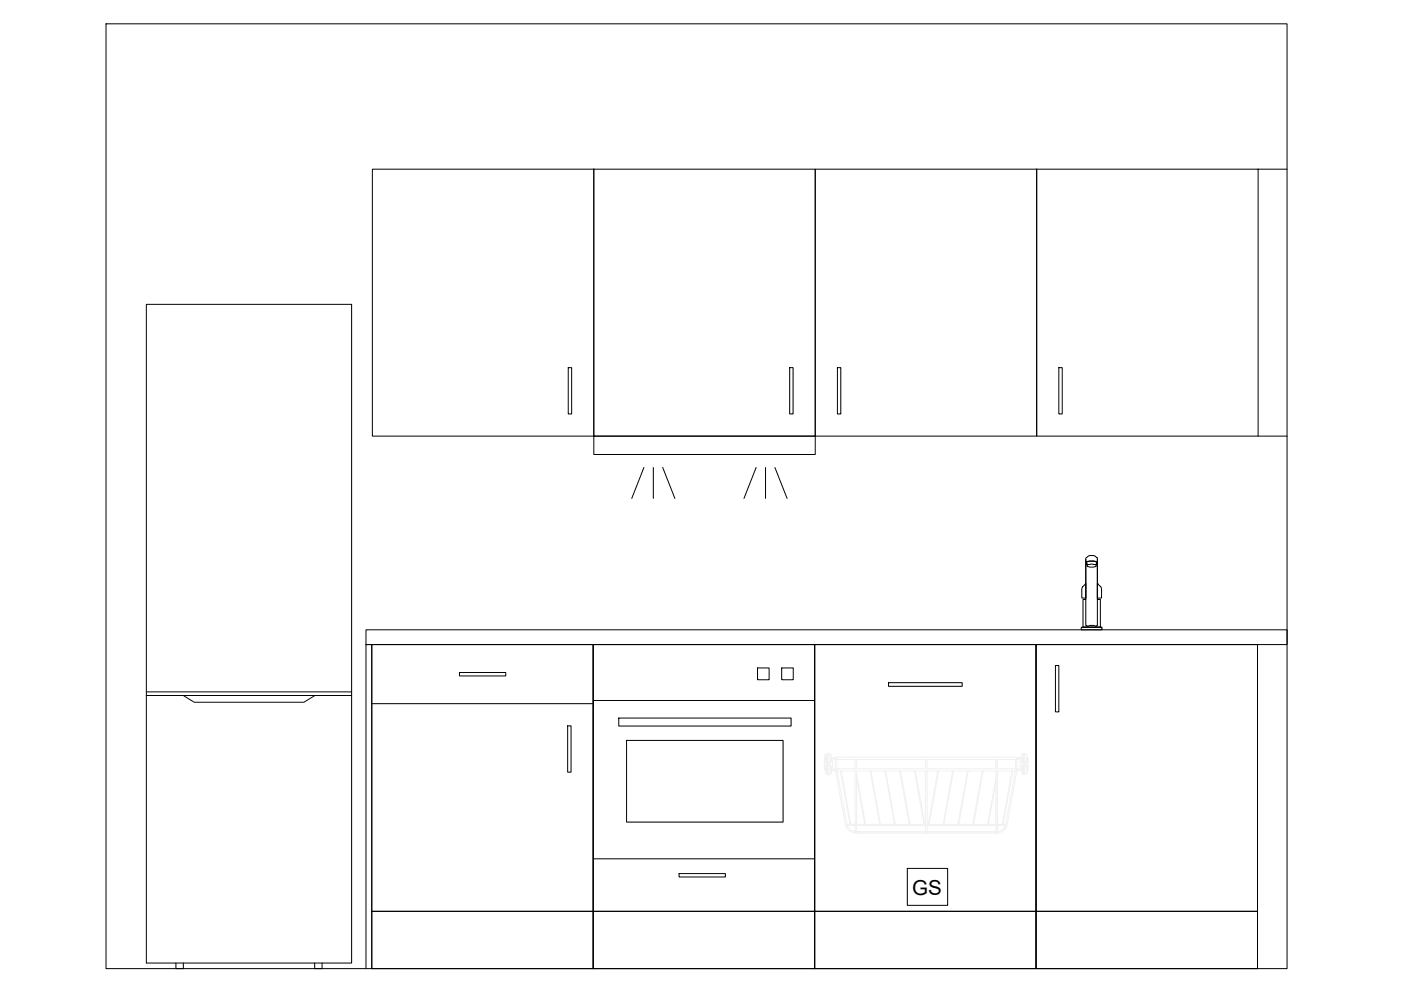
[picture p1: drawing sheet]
<svg xmlns="http://www.w3.org/2000/svg" width="297mm" height="210mm" viewBox="0 0 297 210" stroke-linecap="round" stroke-linejoin="round" font-family="sans-serif">
<defs><g id="words">
<text font-size="4.4" x="193.4" y="189.7">GS</text>
</g></defs>
<!-- layer: 0 -->
<path d="M22.5 5.1h250.4v200.3h-250.4zM266.7 35.9h6.2M266.7 92.5h6.2M77.6 133.5h195.3v3.2h-195.3zM125.8 136.7v68.7M172.7 136.7v68.7M219.7 136.7v68.7M266.6 136.7v68.7M219.7 193.2h46.9v12.2h-46.9zM77.6 205.4v-68.7h1.2v68.7" fill="none" stroke="#000" stroke-width=".21"/>
<!-- layer: BASE -->
<g fill="none" stroke="#000" stroke-width=".21">
<path d="M230.2 118.5v14.1l.4 .2a1.88 1.88 0 0 1 1.7 0l.4-.2v-14.1M230.2 119.4l.3 .3v.4l1 .1a.69 .69 0 0 0 1-.7l.2-.1v7.7h.6v5.9h-3.7v-5.9h.6zM230.3 118.2a1.53 1.53 0 0 1 2.4 .3v.7a3.1 3.1 0 0 0-2.5 0zM230.4 119.2l.4-.2h1.1a.39 .39 0 0 1 .4 .1 .39 .39 0 0 1 .1 .4v.3l-.7-.2-1.2 .2zM232.5 119.3v.2M125.8 136.7h46.9v56.5h-46.9zM219.7 136.7h46.9v56.5h-46.9zM229.2 133.1l4.4-.1v.5h-4.4zM229.4 133h4.2M229.5 124.3l.7-.6v3.1h-.8v-2zM232.7 123.7l.7 .6 .2 .5v2h-.9zM125.8 148.5h46.9"/>
<path d="M131.2 152.2h36.5v1.7h-36.5zM132.8 157h33.2v17.3h-33.2zM160.6 141.6h2.5v2.5h-2.5zM165.7 141.6h2.5v2.5h-2.5zM223.8 141.1h.7v9.8h-.7zM125.8 193.2h46.9v12.2h-46.9zM125.8 182.1h46.9M144 185.2h9.8v.7h-9.8z"/>
</g>
<!-- layer: DISHWASHER -->
<g fill="none" stroke="#f0f0f0" stroke-width=".21">
<path d="M175.1 159.9v.1M175.3 159.8h.6l.2 .2v1.8h-1v-1.8zM175.5 159.7l-.1 2.1-.3-.3M175.5 159.7l-.1 .1M175.8 159.8l-.1 2M175.9 159.8h.1M176 159.9h.1M216.7 159.9v.1M217 159.7l-.2 .1-.2 .3v1.7h1.1v-.4M217 159.7l.5 .1 .2 .4M217 159.7v2.1M217.3 159.8v2"/>
<path d="M174.8 160.6l.2 .2M174.8 160v3.4l.1-.1M174.9 163.3l-.1 .1M174.9 160.7h.1M174.9 163.3h.1M175 160.8h.1M175 160.8l.1 .1M175.1 163h.1M175.1 160.6h.1M175.1 160.9h.1M175.1 163.4h.1M175.1 160.2h.1"/>
<path d="M175.1 161.4h.1M175.1 162.6h.1M175.1 163.8h.1M175.1 162.2h1v1.8l-.2 .2-.8-.1zM175.1 163.1l-.2 .2M175.1 162.4h.1M175.3 162.2h.1M175.3 161.8h.1M175.3 164.2h.1M175.4 162.2l-.3 .3M175.5 162.2v2M175.7 162.2v2"/>
<path d="M175.8 162.2l.3 .2M175.9 161.7h.1M176 164.1h.1M176 161.6v.1M176 162.3v.1M176.1 163h.1M176.1 160.6h.1M176.1 160.9h.1M176.1 163.4h.1M176.1 161.4h.1M176.1 160.2h.1M176.1 163.8h.1"/>
<path d="M176.1 162.6h.1M176.1 160.6h1M176.1 160.9h1M176.1 161.6l-.3 .2M176.1 163h1M176.1 163.4h1M176.2 163h.1M176.3 161l-.1 .1M176.4 163h.1M176.4 161l.1 .1v1.8M176.4 161.1l-.3 .1M176.5 161.2h.1"/>
<path d="M176.5 162.8l-.2 .2-.2-.2M177.1 163h.1M177.1 160.6h.1M177.1 163.4h.1M177.1 160.9h.1M177.1 160.9v2.1M177.1 161h.1M177.2 163.4h.1M177.2 160.6l-.1 .3M177.2 163.4h38.4M177.2 161h4.2M177.2 160.6h38.4"/>
<path d="M177.2 163.4l2 11.5a2.31 2.31 0 0 0 2.2 1.7M177.3 163h.1M177.3 161h.1M177.5 163h.1M177.5 161h.1M177.5 161v2M177.5 163.5l2 11.3M178.2 163.5l2 11.3M178.4 163.5l2 11.3M179.5 174.8h.7M179.5 174.8l.1 .2M179.6 175a1.94 1.94 0 0 0 1.7 1.3"/>
<path d="M179.6 175h1.7M180.2 174.8h.1M180.4 174.8h.9M180.4 174.8h.1M181.3 176.5h.1M181.3 176.3h.1M181.3 174.8h.1M181.3 175h.1M181.3 161v2M181.3 163.5v13M181.3 176.5l.1 .1M181.4 163h-4.2v.4"/>
<path d="M181.4 176.6h.1M181.5 163h14.8M181.5 161h14.8M181.6 176.5h.1M181.6 176.3h.1M181.6 174.8h.1M181.6 175h.1M181.6 164.9h.1M181.6 161v2M181.6 163.5v13M181.6 176.5l-.1 .1M181.6 174.8h1.7"/>
<path d="M181.6 176.3h14.7M181.6 175h14.7M181.6 164.1l1.9 10.7M181.6 164.9l1.7 9.9M183.3 174.8h.1M183.5 174.8h3M183.5 174.8h.1M184.5 163.5l2 11.3M184.7 163.5l1.9 11.3M186.5 174.8h.1M186.6 174.8h.1M186.6 174.8h3.1"/>
<path d="M187.6 163.5l2.1 11.3M187.8 163.5l2 11.3M189.7 174.8h.1M189.8 174.8h3M189.8 174.8h.1M190.8 163.5l2 11.3M190.9 163.5l2.1 11.3M192.8 174.8h.1M193 174.8h2.9M193 174.8h.1M193.9 163.5l2 11.3M194.1 163.5l2 11.3"/>
<path d="M195.9 174.8h.1M196.1 174.8h.2M196.1 174.8h.1M196.2 161v2M196.2 163.5l.1 13.1M196.3 176.6h.1M196.3 176.4l-.1 .1M196.5 163h14.7M196.5 176.6h.1M196.5 161h14.7M196.5 176.5h.1M196.5 176.3h.1"/>
<path d="M196.5 175h.1M196.5 174.8h.1M196.5 176.4v.1M196.6 163.5l-.1 13.1M196.6 161v2M196.6 174.8h.2M196.6 176.3h14.6M196.6 175h14.6M196.8 174.8h.1M197 174.8h3M197 174.8h.1M198.8 163.5l-2 11.3"/>
<path d="M199 163.5l-2 11.3M200 174.8h.1M200.1 174.8h3M200.1 174.8h.1M202 163.5l-2 11.3M202.1 163.5l-2 11.3M203.1 174.8h.1M203.3 174.8h2.9M203.3 174.8h.1M205.1 163.5l-2 11.3M205.3 163.5l-2 11.3M206.2 174.8h.1"/>
<path d="M206.4 174.8h.1M206.4 174.8h3M208.3 163.5l-2.1 11.3M208.4 163.5l-2 11.3M209.4 174.8h.1M209.5 174.8h1.7M209.5 174.8h.1M211.2 176.5h.1M211.2 176.3h.1M211.2 174.8h.1M211.2 175h.1M211.2 161v2"/>
<path d="M211.2 163.5v13M211.2 176.5v.1M211.2 164.9l-1.8 9.9M211.2 165.8l-1.7 9M211.2 176.6h.1M211.3 176.6h.1M211.4 163h4.2M211.5 176.5h.1M211.5 176.3h.1M211.5 174.8h.1M211.5 175h.1M211.5 164.1h.1"/>
<path d="M211.5 176.5l-30.1 .1M211.5 161v2M211.5 163.5v13M211.5 174.8h1M211.5 175h1.6M211.6 163.5l-.1 .6M212.5 174.8h.1M212.7 174.8h.5M212.7 174.8h.1M213.1 175a1.8 1.8 0 0 1-1.6 1.3M213.2 174.8l-.1 .2M214.5 163.5l-2 11.3"/>
<path d="M214.7 163.5l-2 11.3M215.3 163.5l-2.1 11.3M215.3 161v2M215.4 163h.1M215.4 161h.1M215.6 163h1M215.6 163.4l-2.1 11.5a2.31 2.31 0 0 1-2.2 1.7M215.6 163.4h.1M215.6 160.9h.1M215.6 163h.1M215.6 160.6h.1M215.6 160.6h1"/>
<path d="M215.6 160.9h1M215.6 160.9l-4.2 .1M215.6 163.4h1M215.6 160.6v2.8M216.2 162.8l.3 .2 .1-.1M216.5 161v.1M216.6 160.6h.1M216.6 160.9h.1M216.6 160.2h.1M216.6 161.4h.1M216.6 163h.1M216.6 163.4h.1"/>
<path d="M216.6 162.6h.1M216.6 163.8h.1M216.6 161.5l.3 .3M216.6 161.1l-.2-.1-.2 .2 .1 1.7M216.7 160.6h.1M216.7 160.9h.1M216.7 160.2h.1M216.7 161.4h.1M216.7 163h.1M216.7 163.4h.1M216.7 162.6h.1M216.7 163.8h.1"/>
<path d="M216.7 161.6h.1M216.7 162.4l-.1 .1M216.9 161.8h.1M216.9 164.2h.1M216.9 162.2l-.2 .3M217 162.2v2M217.3 162.2v2M217.4 162.2l.2 .3M217.4 164.2h.1M217.5 161.7h.1M217.6 161.6h.1M217.6 160.6h.1"/>
<path d="M217.6 160.9h.1M217.6 161.4h.1M217.6 160.2h.1M217.6 163h.1M217.6 163.4h.1M217.6 163.8h.1M217.6 162.6h.1M217.6 162.5l.1-.3h-1.1l.1 1.9 .8 .1 .2-.4M217.6 161.4l-.3 .4M217.6 162.5l.1 .1M217.7 160.6h.1M217.7 160.9h.1"/>
<path d="M217.7 161.4h.1M217.7 163.4h.1M217.7 163h.1M217.7 160.9l.3-.3v2.8M217.7 163.1l.1 .2M217.7 160.2v1.2M217.7 162.6v1.2M217.7 163.2l.3 .2M217.7 160.8h.1M217.9 163.3v.1"/>
</g>
<path d="M172.7 136.7h47v56.5h-47zM188.4 144.8h15.6v.7h-15.6zM172.7 193.2h47v12.2h-47zM192.4 184.1h8.5v7.9h-8.5z" fill="none" stroke="#000" stroke-width=".21"/>
<!-- layer: BOTTOM - 600_2 -->
<path d="M78.8 136.7h47v56.5h-47zM78.8 149.2h47M97.4 142.6h9.8v.7h-9.8zM120.4 153.9h.7v9.8h-.7zM78.8 193.2h47v12.2h-47z" fill="none" stroke="#000" stroke-width=".21"/>
<!-- layer: TOP  - 600_4 -->
<path d="M79 35.9h46.9v56.6h-46.9zM172.8 35.9h47v56.6h-47zM219.8 35.9h46.9v56.6h-46.9z" fill="none" stroke="#000" stroke-width=".21"/>
<!-- layer: BOTTOM - 600_1 -->
<path d="M120.5 77.9h.7v9.9h-.7zM167.4 77.9h.7v9.9h-.7zM177.5 77.9h.8v9.9h-.8zM224.5 77.9h.7v9.9h-.7z" fill="none" stroke="#000" stroke-width=".21"/>
<!-- layer: ASPIRATOR -->
<path d="M125.9 35.9h46.9v56.6h-46.9zM125.9 92.5h46.9v3.9h-46.9zM136.5 99.1l-2.6 6.6M138.5 99.1v6.6M140.5 99.1l2.6 6.6M160.3 99.1l-2.6 6.6M162.3 99.1v6.6M164.3 99.1l2.6 6.6" fill="none" stroke="#000" stroke-width=".21"/>
<!-- layer: REFRIGERATOR -->
<path d="M31 64.5h43.5v139.7h-43.5zM31 146.7h43.5M31 147.5h43.5M38.9 147.5l2.3 1.4h23.2l2.4-1.4M37.3 204.2v1.2h1.6v-1.2M66.7 204.2v1.2h1.6v-1.2" fill="none" stroke="#000" stroke-width=".21"/>
<use href="#words"/>
</svg>
